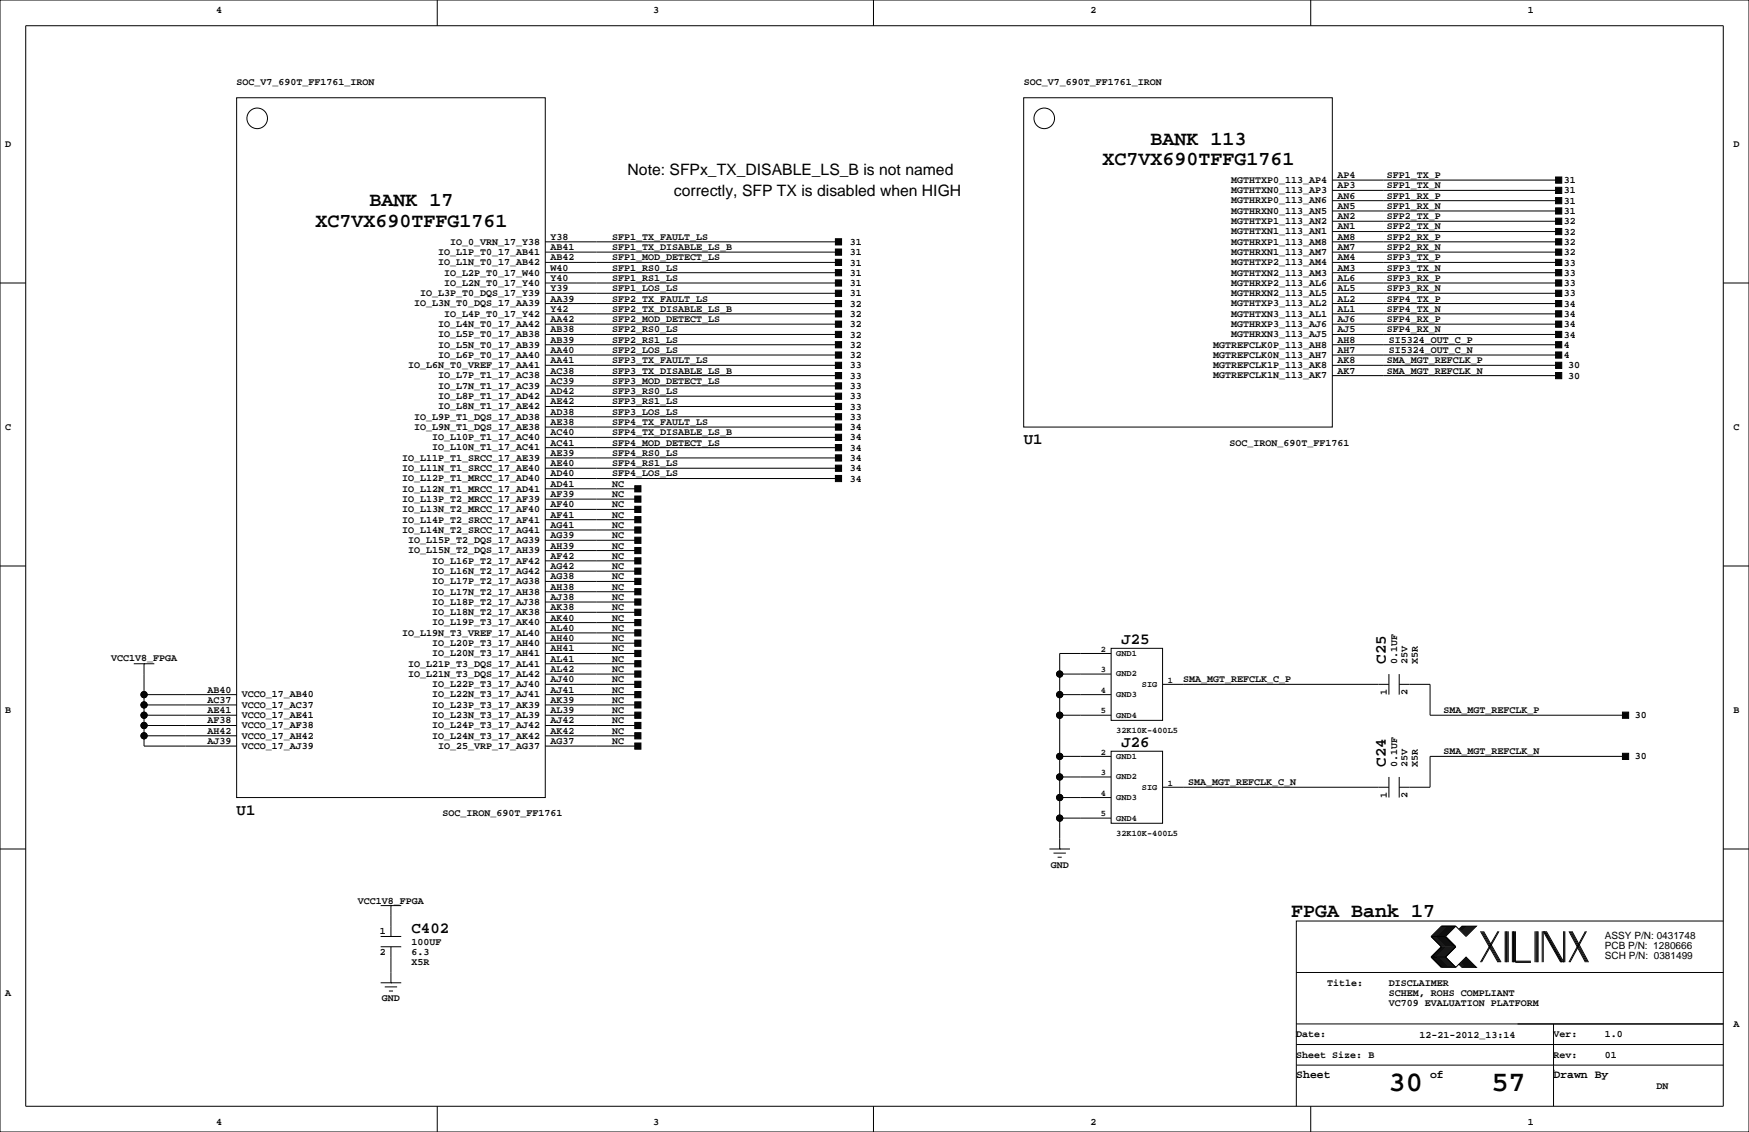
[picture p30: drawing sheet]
<svg xmlns="http://www.w3.org/2000/svg" width="432mm" height="279mm" viewBox="0 0 432 279" stroke-linecap="round" stroke-linejoin="round" font-family="sans-serif">
<defs><g id="words">
<g font-size="7.1">
<text x="342.8" y="269.3">30</text>
<text x="368.2" y="269.3">57</text>
</g>
<g font-size="4.9">
<text x="284.1" y="35.7">BANK 113</text>
<text x="272.2" y="40.8">XC7VX690TFFG1761</text>
<text x="91.2" y="50.9">BANK 17</text>
<text x="77.9" y="56">XC7VX690TFFG1761</text>
<text x="318.8" y="226.3">FPGA Bank 17</text>
</g>
<g font-size="3.9">
<text x="154.9" y="43.3">Note: SFPx_TX_DISABLE_LS_B is not named</text>
<text x="166.4" y="48.4">correctly, SFP TX is disabled when HIGH</text>
<text x="252.7" y="109.7">U1</text>
<text x="276.9" y="159">J25</text>
<text x="342.1" y="163.8" transform="rotate(-90 342.1 163.8)">C25</text>
<text x="276.9" y="184.4">J26</text>
<text x="342.1" y="189.2" transform="rotate(-90 342.1 189.2)">C24</text>
<text x="58.4" y="201.1">U1</text>
<text x="101.6" y="230.3">C402</text>
</g>
<g font-size="2.8">
<text x="320" y="266.1">Sheet</text>
<text x="353.1" y="266.1">of</text>
<text x="383.5" y="266.1">Drawn By</text>
</g>
<g font-size="2.5">
<text x="53.3" y="3.3">4</text>
<text x="161.3" y="3.3">3</text>
<text x="269.2" y="3.3">2</text>
<text x="377.2" y="3.3">1</text>
<text x="58.4" y="21.1">SOC_V7_690T_FF1761_IRON</text>
<text x="252.7" y="21.1">SOC_V7_690T_FF1761_IRON</text>
<text x="1.3" y="36.3">D</text>
<text x="428" y="36.3">D</text>
<text x="304" y="47.7">MGTHTXN0_113_AP3</text>
<text x="304" y="45.1">MGTHTXP0_113_AP4</text>
<text x="330.2" y="46.5">AP3</text>
<text x="330.2" y="43.9">AP4</text>
<text x="342.4" y="46.5">SFP1_TX_N</text>
<text x="342.4" y="43.9">SFP1_TX_P</text>
<text x="386.1" y="47.8">31</text>
<text x="386.1" y="45.2">31</text>
<text x="304" y="52.8">MGTHRXN0_113_AN5</text>
<text x="304" y="50.2">MGTHRXP0_113_AN6</text>
<text x="330.2" y="51.6">AN5</text>
<text x="330.2" y="49">AN6</text>
<text x="342.4" y="51.6">SFP1_RX_N</text>
<text x="342.4" y="49">SFP1_RX_P</text>
<text x="386.1" y="52.8">31</text>
<text x="386.1" y="50.3">31</text>
<text x="135.9" y="59.2">Y38</text>
<text x="151.1" y="59.2">SFP1_TX_FAULT_LS</text>
<text x="304" y="57.8">MGTHTXN1_113_AN1</text>
<text x="304" y="55.3">MGTHTXP1_113_AN2</text>
<text x="330.2" y="59.2">AM8</text>
<text x="330.2" y="56.6">AN1</text>
<text x="330.2" y="54.1">AN2</text>
<text x="342.4" y="54.1">SFP2_TX_P</text>
<text x="342.4" y="56.6">SFP2_TX_N</text>
<text x="342.4" y="59.2">SFP2_RX_P</text>
<text x="386.1" y="55.4">32</text>
<text x="386.1" y="57.9">32</text>
<text x="108.2" y="65.5">IO_L1N_T0_17_AB42</text>
<text x="108.2" y="62.9">IO_L1P_T0_17_AB41</text>
<text x="111.1" y="60.4">IO_0_VRN_17_Y38</text>
<text x="135.9" y="64.3">AB42</text>
<text x="135.9" y="61.7">AB41</text>
<text x="151.1" y="61.7">SFP1_TX_DISABLE_LS_B</text>
<text x="151.1" y="64.3">SFP1_MOD_DETECT_LS</text>
<text x="209.8" y="63">31</text>
<text x="209.8" y="65.5">31</text>
<text x="209.8" y="60.5">31</text>
<text x="304" y="65.5">MGTHTXP2_113_AM4</text>
<text x="304" y="62.9">MGTHRXN1_113_AM7</text>
<text x="304" y="60.4">MGTHRXP1_113_AM8</text>
<text x="330.2" y="64.3">AM4</text>
<text x="330.2" y="61.7">AM7</text>
<text x="342.4" y="61.7">SFP2_RX_N</text>
<text x="342.4" y="64.3">SFP3_TX_P</text>
<text x="386.1" y="63">32</text>
<text x="386.1" y="65.5">33</text>
<text x="386.1" y="60.5">32</text>
<text x="109.6" y="70.5">IO_L2N_T0_17_Y40</text>
<text x="109.6" y="68">IO_L2P_T0_17_W40</text>
<text x="135.9" y="71.9">Y39</text>
<text x="135.9" y="69.3">Y40</text>
<text x="135.9" y="66.8">W40</text>
<text x="151.1" y="71.9">SFP1_LOS_LS</text>
<text x="151.1" y="69.3">SFP1_RS1_LS</text>
<text x="151.1" y="66.8">SFP1_RS0_LS</text>
<text x="209.8" y="70.6">31</text>
<text x="209.8" y="68.1">31</text>
<text x="304" y="70.5">MGTHRXP2_113_AL6</text>
<text x="304" y="68">MGTHTXN2_113_AM3</text>
<text x="330.2" y="71.9">AL5</text>
<text x="330.2" y="69.3">AL6</text>
<text x="330.2" y="66.8">AM3</text>
<text x="342.4" y="66.8">SFP3_TX_N</text>
<text x="342.4" y="69.3">SFP3_RX_P</text>
<text x="342.4" y="71.9">SFP3_RX_N</text>
<text x="386.1" y="68.1">33</text>
<text x="386.1" y="70.6">33</text>
<text x="102.2" y="75.6">IO_L3N_T0_DQS_17_AA39</text>
<text x="103.7" y="73.1">IO_L3P_T0_DQS_17_Y39</text>
<text x="135.9" y="77">Y42</text>
<text x="135.9" y="74.4">AA39</text>
<text x="151.1" y="77">SFP2_TX_DISABLE_LS_B</text>
<text x="151.1" y="74.4">SFP2_TX_FAULT_LS</text>
<text x="209.8" y="73.2">31</text>
<text x="209.8" y="75.7">32</text>
<text x="304" y="75.6">MGTHTXP3_113_AL2</text>
<text x="304" y="73.1">MGTHRXN2_113_AL5</text>
<text x="330.2" y="77">AL1</text>
<text x="330.2" y="74.4">AL2</text>
<text x="342.4" y="74.4">SFP4_TX_P</text>
<text x="342.4" y="77">SFP4_TX_N</text>
<text x="386.1" y="73.2">33</text>
<text x="386.1" y="75.7">34</text>
<text x="108.2" y="83.2">IO_L5P_T0_17_AB38</text>
<text x="108.2" y="80.7">IO_L4N_T0_17_AA42</text>
<text x="109.6" y="78.2">IO_L4P_T0_17_Y42</text>
<text x="135.9" y="82">AB38</text>
<text x="135.9" y="79.5">AA42</text>
<text x="151.1" y="79.5">SFP2_MOD_DETECT_LS</text>
<text x="151.1" y="82">SFP2_RS0_LS</text>
<text x="209.8" y="80.8">32</text>
<text x="209.8" y="78.2">32</text>
<text x="209.8" y="83.3">32</text>
<text x="304" y="83.2">MGTHRXN3_113_AJ5</text>
<text x="304" y="80.7">MGTHRXP3_113_AJ6</text>
<text x="304" y="78.2">MGTHTXN3_113_AL1</text>
<text x="330.2" y="82">AJ5</text>
<text x="330.2" y="79.5">AJ6</text>
<text x="342.4" y="82">SFP4_RX_N</text>
<text x="342.4" y="79.5">SFP4_RX_P</text>
<text x="386.1" y="83.3">34</text>
<text x="386.1" y="78.2">34</text>
<text x="386.1" y="80.8">34</text>
<text x="108.2" y="88.3">IO_L6P_T0_17_AA40</text>
<text x="108.2" y="85.8">IO_L5N_T0_17_AB39</text>
<text x="135.9" y="89.7">AA41</text>
<text x="135.9" y="87.1">AA40</text>
<text x="135.9" y="84.6">AB39</text>
<text x="151.1" y="87.1">SFP2_LOS_LS</text>
<text x="151.1" y="84.6">SFP2_RS1_LS</text>
<text x="151.1" y="89.7">SFP3_TX_FAULT_LS</text>
<text x="209.8" y="88.4">32</text>
<text x="209.8" y="85.9">32</text>
<text x="299.5" y="88.3">MGTREFCLK0N_113_AH7</text>
<text x="299.5" y="85.8">MGTREFCLK0P_113_AH8</text>
<text x="330.2" y="89.7">AK8</text>
<text x="330.2" y="87.1">AH7</text>
<text x="330.2" y="84.6">AH8</text>
<text x="342.4" y="89.7">SMA_MGT_REFCLK_P</text>
<text x="342.9" y="87.1">SI5324_OUT_C_N</text>
<text x="342.9" y="84.6">SI5324_OUT_C_P</text>
<text x="386.1" y="88.4">4</text>
<text x="386.1" y="85.9">4</text>
<text x="100.8" y="90.9">IO_L6N_T0_VREF_17_AA41</text>
<text x="108.2" y="95.9">IO_L7N_T1_17_AC39</text>
<text x="108.2" y="93.4">IO_L7P_T1_17_AC38</text>
<text x="135.9" y="94.7">AC39</text>
<text x="135.9" y="92.2">AC38</text>
<text x="151.1" y="92.2">SFP3_TX_DISABLE_LS_B</text>
<text x="151.1" y="94.7">SFP3_MOD_DETECT_LS</text>
<text x="209.8" y="93.5">33</text>
<text x="209.8" y="90.9">33</text>
<text x="299.5" y="93.4">MGTREFCLK1N_113_AK7</text>
<text x="299.5" y="90.9">MGTREFCLK1P_113_AK8</text>
<text x="330.2" y="92.2">AK7</text>
<text x="342.4" y="92.2">SMA_MGT_REFCLK_N</text>
<text x="387.1" y="93.5">30</text>
<text x="387.1" y="90.9">30</text>
<text x="108.2" y="101">IO_L8N_T1_17_AE42</text>
<text x="108.2" y="98.5">IO_L8P_T1_17_AD42</text>
<text x="135.9" y="99.8">AE42</text>
<text x="135.9" y="97.3">AD42</text>
<text x="151.1" y="99.8">SFP3_RS1_LS</text>
<text x="151.1" y="97.3">SFP3_RS0_LS</text>
<text x="209.8" y="96">33</text>
<text x="209.8" y="101.1">33</text>
<text x="209.8" y="98.6">33</text>
<text x="1.3" y="106.2">C</text>
<text x="102.2" y="106.1">IO_L9N_T1_DQS_17_AE38</text>
<text x="102.2" y="103.6">IO_L9P_T1_DQS_17_AD38</text>
<text x="135.9" y="107.4">AC40</text>
<text x="135.9" y="104.9">AE38</text>
<text x="135.9" y="102.4">AD38</text>
<text x="151.1" y="102.4">SFP3_LOS_LS</text>
<text x="151.1" y="107.4">SFP4_TX_DISABLE_LS_B</text>
<text x="151.1" y="104.9">SFP4_TX_FAULT_LS</text>
<text x="209.8" y="103.6">33</text>
<text x="209.8" y="106.2">34</text>
<text x="428" y="106.2">C</text>
<text x="99.3" y="113.7">IO_L11P_T1_SRCC_17_AE39</text>
<text x="106.7" y="111.2">IO_L10N_T1_17_AC41</text>
<text x="106.7" y="108.6">IO_L10P_T1_17_AC40</text>
<text x="135.9" y="112.5">AE39</text>
<text x="135.9" y="110">AC41</text>
<text x="151.1" y="110">SFP4_MOD_DETECT_LS</text>
<text x="151.1" y="112.5">SFP4_RS0_LS</text>
<text x="209.8" y="108.7">34</text>
<text x="209.8" y="111.3">34</text>
<text x="209.8" y="113.8">34</text>
<text x="303.5" y="110">SOC_IRON_690T_FF1761</text>
<text x="99.3" y="118.8">IO_L12P_T1_MRCC_17_AD40</text>
<text x="99.3" y="116.3">IO_L11N_T1_SRCC_17_AE40</text>
<text x="135.9" y="117.6">AD40</text>
<text x="135.9" y="115.1">AE40</text>
<text x="151.1" y="117.6">SFP4_LOS_LS</text>
<text x="151.1" y="115.1">SFP4_RS1_LS</text>
<text x="209.8" y="118.9">34</text>
<text x="209.8" y="116.3">34</text>
<text x="99.3" y="123.9">IO_L13P_T2_MRCC_17_AF39</text>
<text x="99.3" y="121.3">IO_L12N_T1_MRCC_17_AD41</text>
<text x="135.9" y="125.2">AF40</text>
<text x="135.9" y="122.7">AF39</text>
<text x="135.9" y="120.1">AD41</text>
<text x="151.1" y="120.1">NC</text>
<text x="151.1" y="125.2">NC</text>
<text x="151.1" y="122.7">NC</text>
<text x="99.3" y="131.5">IO_L14N_T2_SRCC_17_AG41</text>
<text x="99.3" y="129">IO_L14P_T2_SRCC_17_AF41</text>
<text x="99.3" y="126.4">IO_L13N_T2_MRCC_17_AF40</text>
<text x="135.9" y="130.3">AG41</text>
<text x="135.9" y="127.8">AF41</text>
<text x="151.1" y="127.8">NC</text>
<text x="151.1" y="130.3">NC</text>
<text x="100.8" y="136.6">IO_L15N_T2_DQS_17_AH39</text>
<text x="100.8" y="134">IO_L15P_T2_DQS_17_AG39</text>
<text x="135.9" y="137.9">AF42</text>
<text x="135.9" y="135.4">AH39</text>
<text x="135.9" y="132.8">AG39</text>
<text x="151.1" y="135.4">NC</text>
<text x="151.1" y="137.9">NC</text>
<text x="151.1" y="132.8">NC</text>
<text x="106.7" y="141.7">IO_L16N_T2_17_AG42</text>
<text x="106.7" y="139.1">IO_L16P_T2_17_AF42</text>
<text x="135.9" y="143">AG38</text>
<text x="135.9" y="140.5">AG42</text>
<text x="151.1" y="143">NC</text>
<text x="151.1" y="140.5">NC</text>
<text x="106.7" y="149.3">IO_L18P_T2_17_AJ38</text>
<text x="106.7" y="146.7">IO_L17N_T2_17_AH38</text>
<text x="106.7" y="144.2">IO_L17P_T2_17_AG38</text>
<text x="135.9" y="148.1">AJ38</text>
<text x="135.9" y="145.5">AH38</text>
<text x="151.1" y="145.5">NC</text>
<text x="151.1" y="148.1">NC</text>
<text x="106.7" y="154.4">IO_L19P_T3_17_AK40</text>
<text x="106.7" y="151.8">IO_L18N_T2_17_AK38</text>
<text x="135.9" y="155.7">AL40</text>
<text x="135.9" y="153.2">AK40</text>
<text x="135.9" y="150.6">AK38</text>
<text x="151.1" y="150.6">NC</text>
<text x="151.1" y="155.7">NC</text>
<text x="151.1" y="153.2">NC</text>
<text x="99.3" y="156.9">IO_L19N_T3_VREF_17_AL40</text>
<text x="106.7" y="162">IO_L20N_T3_17_AH41</text>
<text x="106.7" y="159.4">IO_L20P_T3_17_AH40</text>
<text x="135.9" y="160.8">AH41</text>
<text x="135.9" y="158.2">AH40</text>
<text x="151.1" y="158.2">NC</text>
<text x="151.1" y="160.8">NC</text>
<text x="27.4" y="163.1">VCC1V8_FPGA</text>
<text x="100.8" y="167.1">IO_L21N_T3_DQS_17_AL42</text>
<text x="100.8" y="164.5">IO_L21P_T3_DQS_17_AL41</text>
<text x="135.9" y="165.9">AL42</text>
<text x="135.9" y="163.3">AL41</text>
<text x="151.1" y="165.9">NC</text>
<text x="151.1" y="163.3">NC</text>
<text x="344.9" y="163.8" transform="rotate(-90 344.9 163.8)">0.1UF</text>
<text x="347.5" y="163.8" transform="rotate(-90 347.5 163.8)">25V</text>
<text x="350" y="163.8" transform="rotate(-90 350 163.8)">X5R</text>
<text x="51.2" y="173.5">AC37</text>
<text x="51.2" y="170.9">AB40</text>
<text x="59.7" y="172.1">VCCO_17_AB40</text>
<text x="106.7" y="172.1">IO_L22N_T3_17_AJ41</text>
<text x="106.7" y="169.6">IO_L22P_T3_17_AJ40</text>
<text x="135.9" y="173.5">AK39</text>
<text x="135.9" y="170.9">AJ41</text>
<text x="135.9" y="168.4">AJ40</text>
<text x="151.1" y="168.4">NC</text>
<text x="151.1" y="170.9">NC</text>
<text x="151.1" y="173.5">NC</text>
<text x="292.1" y="168.4">SMA_MGT_REFCLK_C_P</text>
<text x="342.4" y="171.7" transform="rotate(-90 342.4 171.7)">1</text>
<text x="347.5" y="171.7" transform="rotate(-90 347.5 171.7)">2</text>
<text x="1.3" y="176">B</text>
<text x="51.2" y="178.6">AF38</text>
<text x="51.2" y="176">AE41</text>
<text x="59.7" y="179.8">VCCO_17_AF38</text>
<text x="59.7" y="177.2">VCCO_17_AE41</text>
<text x="59.7" y="174.7">VCCO_17_AC37</text>
<text x="106.7" y="179.8">IO_L24P_T3_17_AJ42</text>
<text x="106.7" y="177.2">IO_L23N_T3_17_AL39</text>
<text x="106.7" y="174.7">IO_L23P_T3_17_AK39</text>
<text x="135.9" y="178.6">AJ42</text>
<text x="135.9" y="176">AL39</text>
<text x="151.1" y="178.6">NC</text>
<text x="151.1" y="176">NC</text>
<text x="356.4" y="176">SMA_MGT_REFCLK_P</text>
<text x="403.6" y="177.3">30</text>
<text x="428" y="176">B</text>
<text x="51.2" y="183.6">AJ39</text>
<text x="51.2" y="181.1">AH42</text>
<text x="59.7" y="184.8">VCCO_17_AJ39</text>
<text x="59.7" y="182.3">VCCO_17_AH42</text>
<text x="106.7" y="182.3">IO_L24N_T3_17_AK42</text>
<text x="108.2" y="184.8">IO_25_VRP_17_AG37</text>
<text x="135.9" y="183.6">AG37</text>
<text x="135.9" y="181.1">AK42</text>
<text x="151.1" y="181.1">NC</text>
<text x="151.1" y="183.6">NC</text>
<text x="344.9" y="189.2" transform="rotate(-90 344.9 189.2)">0.1UF</text>
<text x="347.5" y="189.2" transform="rotate(-90 347.5 189.2)">25V</text>
<text x="350" y="189.2" transform="rotate(-90 350 189.2)">X5R</text>
<text x="356.4" y="186.2">SMA_MGT_REFCLK_N</text>
<text x="403.6" y="187.5">30</text>
<text x="293.4" y="193.8">SMA_MGT_REFCLK_C_N</text>
<text x="342.4" y="197.1" transform="rotate(-90 342.4 197.1)">1</text>
<text x="347.5" y="197.1" transform="rotate(-90 347.5 197.1)">2</text>
<text x="109.2" y="201.4">SOC_IRON_690T_FF1761</text>
<text x="259.4" y="214.1">GND</text>
<text x="88.4" y="223">VCC1V8_FPGA</text>
<text x="93.8" y="230.6">1</text>
<text x="101.6" y="233.2">100UF</text>
<text x="396.2" y="231.7">ASSY P/N: 0431748</text>
<text x="93.8" y="235.7">2</text>
<text x="101.6" y="235.7">6.3</text>
<text x="101.6" y="238.3">X5R</text>
<text x="396.2" y="236.8">SCH P/N: 0381499</text>
<text x="396.2" y="234.2">PCB P/N: 1280666</text>
<text x="1.3" y="245.9">A</text>
<text x="327.7" y="243.3">Title:</text>
<text x="342.9" y="245.9">SCHEM, ROHS COMPLIANT</text>
<text x="342.9" y="243.3">DISCLAIMER</text>
<text x="94.3" y="247.1">GND</text>
<text x="342.9" y="248.4">VC709 EVALUATION PLATFORM</text>
<text x="320" y="256">Date:</text>
<text x="350.4" y="256.3">12-21-2012_13:14</text>
<text x="383.5" y="256">Ver:</text>
<text x="396.2" y="256">1.0</text>
<text x="428" y="253.5">A</text>
<text x="320" y="261.1">Sheet Size: B</text>
<text x="383.5" y="261.1">Rev:</text>
<text x="396.2" y="261.1">01</text>
<text x="408.9" y="268.7">DN</text>
<text x="53.3" y="277.6">4</text>
<text x="161.3" y="277.6">3</text>
<text x="269.2" y="277.6">2</text>
<text x="377.2" y="277.6">1</text>
</g>
<g font-size="2.1">
<text x="271.8" y="160.9">2</text>
<text x="275.6" y="161.9">GND1</text>
<text x="271.8" y="165.9">3</text>
<text x="275.6" y="167">GND2</text>
<text x="271.8" y="171">4</text>
<text x="275.6" y="172">GND3</text>
<text x="281.9" y="169.5">SIG</text>
<text x="288.3" y="168.5">1</text>
<text x="271.8" y="176.1">5</text>
<text x="275.6" y="177.1">GND4</text>
<text x="275.6" y="180.9">32K10K-400L5</text>
<text x="271.8" y="191.3">3</text>
<text x="271.8" y="186.3">2</text>
<text x="275.6" y="187.3">GND1</text>
<text x="271.8" y="196.4">4</text>
<text x="275.6" y="197.4">GND3</text>
<text x="275.6" y="192.4">GND2</text>
<text x="281.9" y="194.9">SIG</text>
<text x="288.3" y="193.9">1</text>
<text x="271.8" y="201.5">5</text>
<text x="275.6" y="202.5">GND4</text>
<text x="275.6" y="206.3">32K10K-400L5</text>
</g>
</g></defs>
<g fill="none" stroke="#000" stroke-width=".25">
<path d="M0 0h431.8v279.4h-431.8zM6.3 6.4h419.1v266.6h-419.1zM107.9 0v6.4M215.6 0v6.4M323.6 0v6.4M58.4 24.1h76.2v172.7h-76.2zM252.7 24.1h76.2v81.3h-76.2zM134.6 59.7h72.4M328.9 59.7h55.9M328.9 57.2h55.9M328.9 54.6h55.9M328.9 44.4h55.9"/>
<path d="M328.9 47h55.9M328.9 49.5h55.9M328.9 52.1h55.9M0 69.8h6.3M134.6 77.5h72.4M134.6 74.9h72.4M134.6 72.4h72.4M134.6 69.8h72.4M134.6 67.3h72.4M134.6 64.8h72.4M134.6 62.2h72.4M328.9 77.5h55.9"/>
<path d="M328.9 74.9h55.9M328.9 72.4h55.9M328.9 69.8h55.9M328.9 67.3h55.9M328.9 64.8h55.9M328.9 62.2h55.9M425.4 69.8h6.4M134.6 80h72.4M134.6 82.5h72.4M134.6 85.1h72.4M134.6 87.6h72.4M134.6 90.2h72.4"/>
<path d="M134.6 92.7h72.4M134.6 97.8h72.4M134.6 95.2h72.4M328.9 80h55.9M328.9 82.5h55.9M328.9 85.1h55.9M328.9 87.6h55.9M328.9 90.2h55.9M328.9 92.7h55.9M134.6 113h72.4M134.6 105.4h72.4M134.6 115.6h72.4"/>
<path d="M134.6 118.1h72.4M134.6 110.5h72.4M134.6 107.9h72.4M134.6 100.3h72.4M134.6 102.9h72.4M0 139.7h6.3M134.6 123.2h22.9M134.6 125.7h22.9M134.6 120.7h22.9M134.6 130.8h22.9M134.6 133.3h22.9M134.6 138.4h22.9"/>
<path d="M134.6 135.9h22.9M134.6 128.3h22.9M425.4 139.7h6.4M134.6 153.7h22.9M134.6 156.2h22.9M134.6 158.8h22.9M134.6 151.1h22.9M134.6 141h22.9M134.6 143.5h22.9M134.6 148.6h22.9M134.6 146h22.9M33 163.8h5.1"/>
<path d="M35.6 163.8h.1M35.6 171.4h22.8M35.6 176.5h22.8M35.6 179.1h22.8M35.6 163.8v20.3h22.8M35.6 174h22.8M134.6 171.4h22.9M134.6 166.4h22.9M134.6 161.3h22.9M134.6 176.5h22.9M134.6 168.9h22.9M134.6 179.1h22.9"/>
<path d="M134.6 174h22.9M134.6 163.8h22.9M261.6 171.4h12.7M261.6 166.4h12.7M261.6 176.5h12.7M274.3 160h12.7v17.8h-12.7zM274.3 161.3h-12.7v48.2M287 168.9h55.9M342.9 166.4v5M345.4 168.9h7.7v7.6h48.2M345.4 166.4v5M35.6 181.6h22.8"/>
<path d="M134.6 184.1h22.9M134.6 181.6h22.9M261.6 191.8h12.7M261.6 186.7h12.7M261.6 196.8h12.7M274.3 185.4h12.7v17.8h-12.7zM287 194.3h55.9M342.9 191.8v5M345.4 191.8v5M401.3 186.7h-48.2v7.6h-7.7M0 209.5h6.3M259.1 209.5h5.1"/>
<path d="M260.1 210.6h3M261.1 211.6h1M261.6 209.5h.1M261.6 201.9h12.7M425.4 209.5h6.4M94 233.7h5.1M94 231.1h5.1M94 223.5h5.1M96.5 223.5h.1M96.5 223.5v7.6M96.5 233.7v8.9M353.3 231.1h3.6"/>
<path d="M353.3 236.2l2.6 2.6h3.5M353.3 231.1l2.6 2.6-2.6 2.5M353.3 236.2h3.6M356.1 228.6l-2.5 2.5 2.5 2.6-2.5 2.5 2.5 2.6M356.4 228.6l-2.6 2.5 2.6 2.6-2.6 2.5 2.6 2.6M356.6 228.6l-2.5 2.5 2.5 2.6-2.5 2.5 2.5 2.6M356.9 228.6l-2.6 2.5 2.6 2.6-2.6 2.5 2.6 2.6M356.9 231.1l2.5 2.6-2.5 2.5M356.9 236.2l2.5 2.6M357.1 228.6l-2.5 2.5 2.5 2.6-2.5 2.5 2.5 2.6M357.4 228.6l-2.6 2.5 2.6 2.6-2.6 2.5 2.6 2.6M357.6 228.6l-2.5 2.5 2.5 2.6-2.5 2.5 2.5 2.6"/>
<path d="M357.9 228.6l-2.6 2.5 2.6 2.6-2.6 2.5 2.6 2.6M358.1 228.6l-2.5 2.5 2.5 2.6-2.5 2.5 2.5 2.6M358.4 228.6l-2.5 2.5 2.5 2.6-2.5 2.5 2.5 2.6M358.6 228.6l-2.5 2.5 2.5 2.6-2.5 2.5 2.5 2.6M358.9 228.6l-2.5 2.5 2.5 2.6-2.5 2.5 2.5 2.6M359.2 228.6l-2.6 2.5 2.6 2.6-2.6 2.5 2.6 2.6M359.4 228.6l2.5 2.5 2.6-2.5h-3.6l-.7 .8M359.4 228.6h-3.5l-2.6 2.5M359.4 228.6l-2.5 2.5M360.2 238l.7 .8h3.6l-2.6-2.6-2.5 2.6M360.4 237.7l1 1.1M360.4 238l.8 .8"/>
<path d="M360.7 237.5l1.2 1.3M360.7 237.7l1 1.1M360.9 237.2l1.6 1.6M360.9 237.5l1.3 1.3M361.2 237l1.8 1.8M361.2 237.2l1.5 1.6M361.2 228.6l-.8 .8M361.4 236.7l2.1 2.1M361.4 237l1.8 1.8M361.4 228.6l-1 1M361.7 236.5l2.3 2.3M361.7 236.7l2 2.1"/>
<path d="M361.7 228.6l-1 1M361.9 236.5l2.3 2.3M361.9 228.6l-1.2 1.3M362.2 228.6l-1.3 1.3M362.5 228.6l-1.6 1.5M362.7 228.6l-1.5 1.5M363 228.6l-1.8 1.8M363.2 228.6l-1.8 1.8M363.5 228.6l-2.1 2M363.7 228.6l-2 2M364 228.6l-2.3 2.3M364.2 228.6l-2.3 2.3"/>
<path d="M365.5 229.9l4.3 7.6M365.8 229.9l4.3 7.6M366 229.9l4.3 7.6M366.3 229.9l4.3 7.6M369.8 229.9l-4.3 7.6M370.1 229.9l-4.3 7.6M371.6 229.9v7.6M371.9 229.9v7.6M372.1 229.9v7.6M372.4 229.9v7.6M373.4 229.9v7.6M373.6 229.9v7.6"/>
<path d="M373.9 229.9v7.6M374.1 229.9v7.6h3.9M374.1 237.2h3.9M379 229.9v7.6M379.2 229.9v7.6M379.5 229.9v7.6M379.7 229.9v7.6M380.7 229.9v7.6M381 237.5v-7.6l4.3 7.6M381.3 229.9l4.3 7.6M381.5 229.9l4.3 7.6M381.8 229.9l4.3 7.6v-7.6"/>
<path d="M386.3 229.9v7.6M387.3 229.9l4.1 7.6M387.6 229.9l4.1 7.6M387.9 229.9l4 7.6M388.1 229.9l4.1 7.6M391.4 229.9l-4.1 7.6M391.7 229.9l-4.1 7.6M425.4 227.3h-105.4v35.6M94 242.6h5.1M95 243.6h3M96 244.6h1M96.5 242.6h.1"/>
<path d="M320 257.8h105.4M320 252.7h105.4M320 240h105.4M383.5 252.7v20.3M107.9 273v6.4M215.6 273v6.4M320 262.9v10.1M320 262.9h105.4M323.6 273v6.4M383.5 264.2h.1"/>
<circle cx="63.5" cy="29.2" r="2.54"/>
<circle cx="257.8" cy="29.2" r="2.54"/>
<circle cx="35.6" cy="176.5" r=".76"/>
<circle cx="35.6" cy="179.1" r=".76"/>
<circle cx="35.6" cy="171.4" r=".76"/>
<circle cx="35.6" cy="174" r=".76"/>
<circle cx="261.6" cy="176.5" r=".76"/>
<circle cx="261.6" cy="166.4" r=".76"/>
<circle cx="261.6" cy="171.4" r=".76"/>
<circle cx="35.6" cy="181.6" r=".76"/>
<circle cx="261.6" cy="196.8" r=".76"/>
<circle cx="261.6" cy="191.8" r=".76"/>
<circle cx="261.6" cy="186.7" r=".76"/>
<circle cx="261.6" cy="201.9" r=".76"/>
</g>
<g fill="#000" stroke="#000" stroke-width=".25">
<path d="M384 56.4h1.6v1.5h-1.6z" fill-rule="evenodd"/>
<path d="M384 53.8h1.6v1.6h-1.6z" fill-rule="evenodd"/>
<path d="M384 43.7h1.6v1.5h-1.6z" fill-rule="evenodd"/>
<path d="M384 46.2h1.6v1.6h-1.6z" fill-rule="evenodd"/>
<path d="M384 48.8h1.6v1.5h-1.6z" fill-rule="evenodd"/>
<path d="M384 51.3h1.6v1.5h-1.6z" fill-rule="evenodd"/>
<path d="M206.2 74.2h1.6v1.5h-1.6z" fill-rule="evenodd"/>
<path d="M206.2 76.7h1.6v1.5h-1.6z" fill-rule="evenodd"/>
<path d="M206.2 66.5h1.6v1.6h-1.6z" fill-rule="evenodd"/>
<path d="M206.2 58.9h1.6v1.6h-1.6z" fill-rule="evenodd"/>
<path d="M206.2 69.1h1.6v1.5h-1.6z" fill-rule="evenodd"/>
<path d="M206.2 71.6h1.6v1.6h-1.6z" fill-rule="evenodd"/>
<path d="M206.2 64h1.6v1.5h-1.6z" fill-rule="evenodd"/>
<path d="M206.2 61.5h1.6v1.5h-1.6z" fill-rule="evenodd"/>
<path d="M384 58.9h1.6v1.6h-1.6z" fill-rule="evenodd"/>
<path d="M384 76.7h1.6v1.5h-1.6z" fill-rule="evenodd"/>
<path d="M384 74.2h1.6v1.5h-1.6z" fill-rule="evenodd"/>
<path d="M384 71.6h1.6v1.6h-1.6z" fill-rule="evenodd"/>
<path d="M384 69.1h1.6v1.5h-1.6z" fill-rule="evenodd"/>
<path d="M384 66.5h1.6v1.6h-1.6z" fill-rule="evenodd"/>
<path d="M384 64h1.6v1.5h-1.6z" fill-rule="evenodd"/>
<path d="M384 61.5h1.6v1.5h-1.6z" fill-rule="evenodd"/>
<path d="M206.2 97h1.6v1.6h-1.6z" fill-rule="evenodd"/>
<path d="M206.2 89.4h1.6v1.5h-1.6z" fill-rule="evenodd"/>
<path d="M206.2 94.5h1.6v1.5h-1.6z" fill-rule="evenodd"/>
<path d="M206.2 91.9h1.6v1.6h-1.6z" fill-rule="evenodd"/>
<path d="M206.2 81.8h1.6v1.5h-1.6z" fill-rule="evenodd"/>
<path d="M206.2 84.3h1.6v1.6h-1.6z" fill-rule="evenodd"/>
<path d="M206.2 86.9h1.6v1.5h-1.6z" fill-rule="evenodd"/>
<path d="M206.2 79.2h1.6v1.6h-1.6z" fill-rule="evenodd"/>
<path d="M384 79.2h1.6v1.6h-1.6z" fill-rule="evenodd"/>
<path d="M384 81.8h1.6v1.5h-1.6z" fill-rule="evenodd"/>
<path d="M384 84.3h1.6v1.6h-1.6z" fill-rule="evenodd"/>
<path d="M384 86.9h1.6v1.5h-1.6z" fill-rule="evenodd"/>
<path d="M384 89.4h1.6v1.5h-1.6z" fill-rule="evenodd"/>
<path d="M384 91.9h1.6v1.6h-1.6z" fill-rule="evenodd"/>
<path d="M206.2 112.3h1.6v1.5h-1.6z" fill-rule="evenodd"/>
<path d="M206.2 104.6h1.6v1.6h-1.6z" fill-rule="evenodd"/>
<path d="M206.2 114.8h1.6v1.5h-1.6z" fill-rule="evenodd"/>
<path d="M206.2 117.3h1.6v1.6h-1.6z" fill-rule="evenodd"/>
<path d="M206.2 109.7h1.6v1.6h-1.6z" fill-rule="evenodd"/>
<path d="M206.2 107.2h1.6v1.5h-1.6z" fill-rule="evenodd"/>
<path d="M206.2 99.6h1.6v1.5h-1.6z" fill-rule="evenodd"/>
<path d="M206.2 102.1h1.6v1.5h-1.6z" fill-rule="evenodd"/>
<path d="M156.7 122.4h1.5v1.6h-1.5z" fill-rule="evenodd"/>
<path d="M156.7 125h1.5v1.5h-1.5z" fill-rule="evenodd"/>
<path d="M156.7 119.9h1.5v1.5h-1.5z" fill-rule="evenodd"/>
<path d="M156.7 130h1.5v1.6h-1.5z" fill-rule="evenodd"/>
<path d="M156.7 132.6h1.5v1.5h-1.5z" fill-rule="evenodd"/>
<path d="M156.7 137.7h1.5v1.5h-1.5z" fill-rule="evenodd"/>
<path d="M156.7 135.1h1.5v1.6h-1.5z" fill-rule="evenodd"/>
<path d="M156.7 127.5h1.5v1.5h-1.5z" fill-rule="evenodd"/>
<path d="M156.7 152.9h1.5v1.5h-1.5z" fill-rule="evenodd"/>
<path d="M156.7 155.4h1.5v1.6h-1.5z" fill-rule="evenodd"/>
<path d="M156.7 158h1.5v1.5h-1.5z" fill-rule="evenodd"/>
<path d="M156.7 150.4h1.5v1.5h-1.5z" fill-rule="evenodd"/>
<path d="M156.7 140.2h1.5v1.5h-1.5z" fill-rule="evenodd"/>
<path d="M156.7 142.7h1.5v1.6h-1.5z" fill-rule="evenodd"/>
<path d="M156.7 147.8h1.5v1.6h-1.5z" fill-rule="evenodd"/>
<path d="M156.7 145.3h1.5v1.5h-1.5z" fill-rule="evenodd"/>
<path d="M156.7 175.8h1.5v1.5h-1.5z" fill-rule="evenodd"/>
<path d="M156.7 178.3h1.5v1.5h-1.5z" fill-rule="evenodd"/>
<path d="M156.7 173.2h1.5v1.6h-1.5z" fill-rule="evenodd"/>
<path d="M156.7 163.1h1.5v1.5h-1.5z" fill-rule="evenodd"/>
<path d="M156.7 165.6h1.5v1.5h-1.5z" fill-rule="evenodd"/>
<path d="M156.7 170.7h1.5v1.5h-1.5z" fill-rule="evenodd"/>
<path d="M156.7 168.1h1.5v1.6h-1.5z" fill-rule="evenodd"/>
<path d="M156.7 160.5h1.5v1.6h-1.5z" fill-rule="evenodd"/>
<path d="M400.6 175.8h1.5v1.5h-1.5z" fill-rule="evenodd"/>
<path d="M156.7 183.4h1.5v1.5h-1.5z" fill-rule="evenodd"/>
<path d="M156.7 180.8h1.5v1.6h-1.5z" fill-rule="evenodd"/>
<path d="M400.6 185.9h1.5v1.6h-1.5z" fill-rule="evenodd"/>
<circle cx="35.6" cy="176.5" r=".76"/>
<circle cx="35.6" cy="179.1" r=".76"/>
<circle cx="35.6" cy="171.4" r=".76"/>
<circle cx="35.6" cy="174" r=".76"/>
<circle cx="261.6" cy="176.5" r=".76"/>
<circle cx="261.6" cy="166.4" r=".76"/>
<circle cx="261.6" cy="171.4" r=".76"/>
<circle cx="35.6" cy="181.6" r=".76"/>
<circle cx="261.6" cy="196.8" r=".76"/>
<circle cx="261.6" cy="191.8" r=".76"/>
<circle cx="261.6" cy="186.7" r=".76"/>
<circle cx="261.6" cy="201.9" r=".76"/>
</g>
<use href="#words"/>
</svg>
